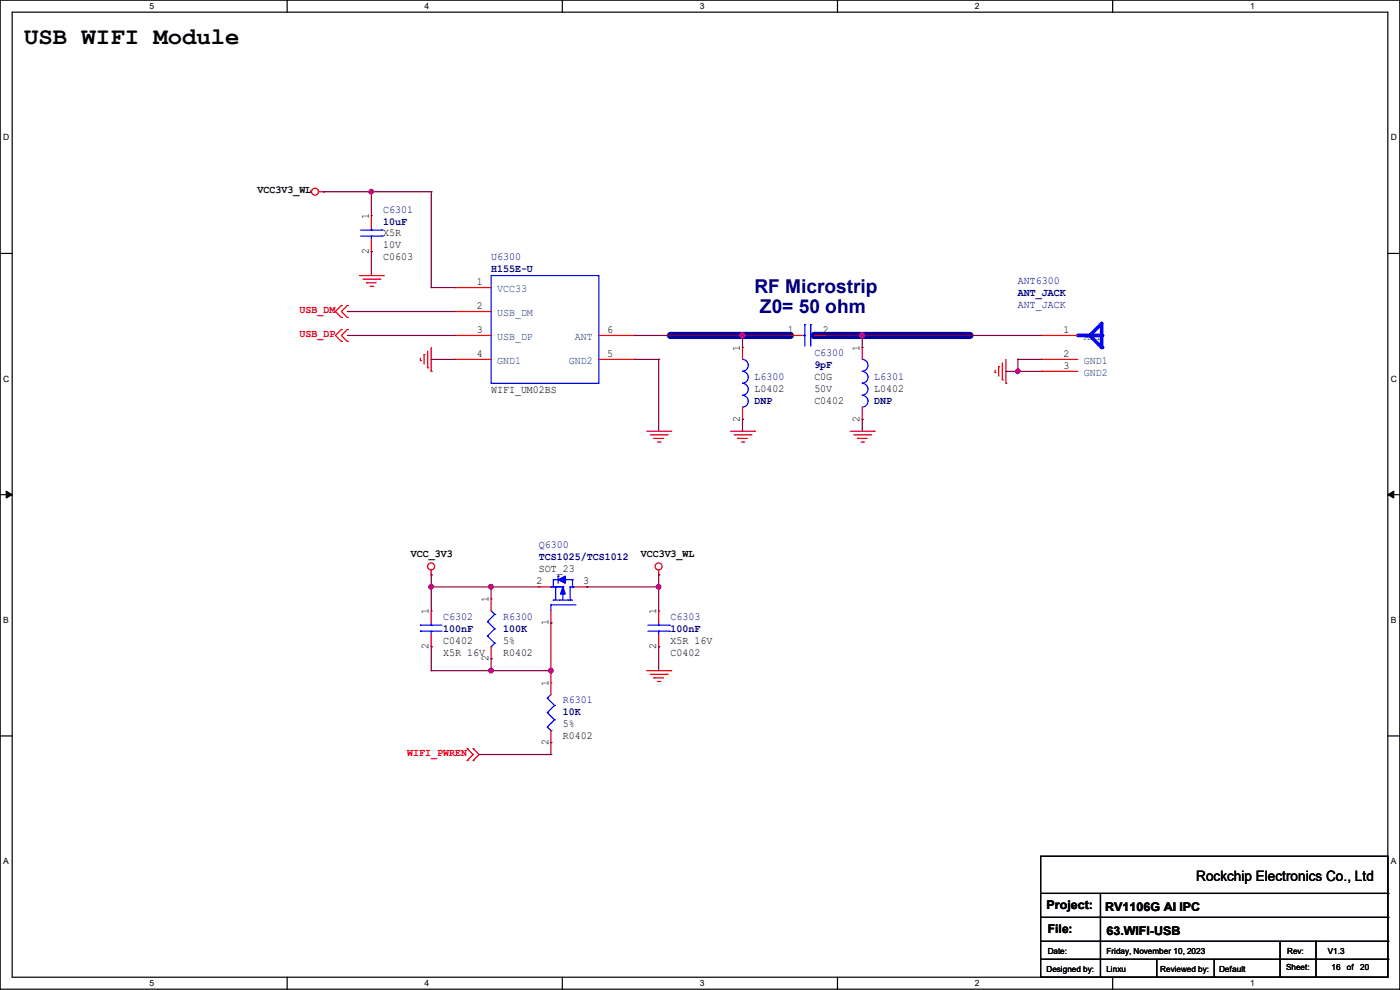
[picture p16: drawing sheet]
<svg xmlns="http://www.w3.org/2000/svg" width="297mm" height="210mm" viewBox="0 0 297 210" stroke-linecap="round" stroke-linejoin="round" font-family="sans-serif">
<defs><g id="words">
<text font-size="5.1" x="5.1" y="9.4">USB WIFI Module</text>
<g font-size="4.1" fill="#000080">
<text x="160.1" y="62.2">RF Microstrip</text>
<text x="161.2" y="66.4">Z0= 50 ohm</text>
</g>
<text font-size="3" x="253.8" y="186.9">Rockchip Electronics Co., Ltd</text>
<g font-size="2.5">
<text x="222" y="192.9">Project:</text>
<text x="222.3" y="198">File:</text>
<text x="234.5" y="193.2">RV1106G AI IPC</text>
<text x="234.7" y="198.2">63.WIFI-USB</text>
</g>
<g font-size="2.3">
<text x="54.7" y="41">VCC3V3_WL</text>
<text x="78.2" y="46.5" transform="rotate(-90 78.2 46.5)">1</text>
<text x="78.2" y="53.9" transform="rotate(-90 78.2 53.9)">2</text>
<text x="81.3" y="50.2">X5R</text>
<text x="81.3" y="52.7">10V</text>
<text x="81.3" y="55.2">C0603</text>
<text x="101.1" y="65.5">2</text>
<text x="101.1" y="60.5">1</text>
<text x="101.1" y="70.6">3</text>
<text x="128.8" y="70.6">6</text>
<text x="167.2" y="70.6">1</text>
<text x="174.5" y="70.6">2</text>
<text x="225.6" y="70.6">1</text>
<text x="101.1" y="75.7">4</text>
<text x="128.8" y="75.7">5</text>
<text x="157" y="74.5" transform="rotate(-90 157 74.5)">1</text>
<text x="182.4" y="74.5" transform="rotate(-90 182.4 74.5)">1</text>
<text x="225.6" y="75.7">2</text>
<text x="104.2" y="83.4">WIFI_UM02BS</text>
<text x="160.1" y="83.2">L0402</text>
<text x="172.8" y="80.6">C0G</text>
<text x="172.8" y="83.2">50V</text>
<text x="185.5" y="83.2">L0402</text>
<text x="225.6" y="78.2">3</text>
<text x="157" y="89.5" transform="rotate(-90 157 89.5)">2</text>
<text x="172.8" y="85.7">C0402</text>
<text x="182.4" y="89.5" transform="rotate(-90 182.4 89.5)">2</text>
<text x="87.2" y="118.2">VCC_3V3</text>
<text x="135.9" y="118.2">VCC3V3_WL</text>
<text x="113.8" y="124">2</text>
<text x="114.3" y="121.3">SOT_23</text>
<text x="123.7" y="124">3</text>
<text x="90.9" y="130.3" transform="rotate(-90 90.9 130.3)">1</text>
<text x="103.6" y="127.8" transform="rotate(-90 103.6 127.8)">1</text>
<text x="139.2" y="130.3" transform="rotate(-90 139.2 130.3)">1</text>
<text x="90.9" y="137.7" transform="rotate(-90 90.9 137.7)">2</text>
<text x="94" y="136.5">C0402</text>
<text x="106.7" y="136.5">5%</text>
<text x="116.3" y="132.6" transform="rotate(-90 116.3 132.6)">1</text>
<text x="139.2" y="137.7" transform="rotate(-90 139.2 137.7)">2</text>
<text x="142.3" y="136.5">X5R 16V</text>
<text x="94" y="139.1">X5R 16V</text>
<text x="103.6" y="140.3" transform="rotate(-90 103.6 140.3)">2</text>
<text x="106.7" y="139.1">R0402</text>
<text x="142.3" y="139.1">C0402</text>
<text x="116.3" y="145.6" transform="rotate(-90 116.3 145.6)">1</text>
<text x="119.4" y="154.3">5%</text>
<text x="116.3" y="158" transform="rotate(-90 116.3 158)">2</text>
<text x="119.4" y="156.8">R0402</text>
</g>
<g font-size="2.3" fill="#000080">
<text x="81.3" y="45.1">C6301</text>
<text x="81.3" y="47.6">10uF</text>
<text x="104.2" y="55.2">U6300</text>
<text x="104.2" y="57.8">H155E-U</text>
<text x="215.9" y="60.3">ANT6300</text>
<text x="215.9" y="62.9">ANT_JACK</text>
<text x="215.9" y="65.4">ANT_JACK</text>
<text x="172.8" y="75.6">C6300</text>
<text x="160.1" y="80.6">L6300</text>
<text x="172.8" y="78.1">9pF</text>
<text x="185.5" y="80.6">L6301</text>
<text x="160.1" y="85.7">DNP</text>
<text x="185.5" y="85.7">DNP</text>
<text x="114.3" y="116.2">Q6300</text>
<text x="114.3" y="118.7">TCS1025/TCS1012</text>
<text x="94" y="131.4">C6302</text>
<text x="106.7" y="131.4">R6300</text>
<text x="142.3" y="131.4">C6303</text>
<text x="94" y="134">100nF</text>
<text x="106.7" y="134">100K</text>
<text x="142.3" y="134">100nF</text>
<text x="119.4" y="149.2">R6301</text>
<text x="119.4" y="151.8">10K</text>
</g>
<g font-size="2.3" fill="#004080">
<text x="105.5" y="61.9">VCC33</text>
<text x="105.5" y="67">USB_DM</text>
<text x="105.5" y="77.2">GND1</text>
<text x="105.5" y="72.1">USB_DP</text>
<text x="120.7" y="77.2">GND2</text>
<text x="122" y="72.1">ANT</text>
<text x="229.9" y="72.1">ANT</text>
<text x="229.9" y="77.2">GND1</text>
<text x="229.9" y="79.7">GND2</text>
</g>
<g font-size="2.3" fill="#f00">
<text x="63.5" y="66.4">USB_DM</text>
<text x="63.5" y="71.5">USB_DP</text>
<text x="86.4" y="160.4">WIFI_PWREN</text>
</g>
<g font-size="1.8">
<text x="31.7" y="1.9">5</text>
<text x="90.1" y="1.9">4</text>
<text x="148.5" y="1.9">3</text>
<text x="206.8" y="1.9">2</text>
<text x="265.2" y="1.9">1</text>
<text x=".7" y="29.8">D</text>
<text x="295.1" y="29.8">D</text>
<text x=".7" y="80.9">C</text>
<text x="295.1" y="80.9">C</text>
<text x=".7" y="132.1">B</text>
<text x="295.1" y="132.1">B</text>
<text x=".7" y="183.3">A</text>
<text x="295.1" y="183.3">A</text>
<text x="222.3" y="202.3">Date:</text>
<text x="234.7" y="202.3">Friday, November 10, 2023</text>
<text x="273.1" y="202.3">Rev:</text>
<text x="281.7" y="202.3">V1.3</text>
<text x="31.7" y="209.2">5</text>
<text x="90.1" y="209.2">4</text>
<text x="148.5" y="209.2">3</text>
<text x="206.8" y="209.2">2</text>
<text x="222" y="206.1">Designed by:</text>
<text x="234.7" y="206.1">Linxu</text>
<text x="246.2" y="206.1">Reviewed by:</text>
<text x="258.6" y="206.1">Default</text>
<text x="265.2" y="209.2">1</text>
<text x="272.8" y="205.9">Sheet:</text>
<text x="282.5" y="205.9">16</text>
<text x="285.7" y="205.9">of</text>
<text x="288.6" y="205.9">20</text>
</g>
</g></defs>
<path d="M0 0h297v209.8h-297zM2.6 2.6h291.8v204.7h-291.8z" fill="none" stroke="#000" stroke-width=".25"/>
<g fill="#fff">
<path d="M31.7 .3h1v2h-1z"/>
<path d="M31.7 207.6h1v1.9h-1z"/>
</g>
<path d="M60.9 0v2.6M60.9 207.3v2.5" fill="none" stroke="#000" stroke-width=".25"/>
<g fill="#fff">
<path d="M90.1 .3h1v2h-1z"/>
<path d="M90.1 207.6h1v1.9h-1z"/>
</g>
<path d="M119.3 0v2.6M119.3 207.3v2.5" fill="none" stroke="#000" stroke-width=".25"/>
<g fill="#fff">
<path d="M148.5 .3h.9v2h-.9z"/>
<path d="M148.5 207.6h.9v1.9h-.9z"/>
</g>
<path d="M177.7 0v2.6M177.7 207.3v2.5" fill="none" stroke="#000" stroke-width=".25"/>
<g fill="#fff">
<path d="M206.8 .3h1v2h-1z"/>
<path d="M206.8 207.6h1v1.9h-1z"/>
</g>
<path d="M236.1 0v2.6M236.1 207.3v2.5" fill="none" stroke="#000" stroke-width=".25"/>
<g fill="#fff">
<path d="M265.2 .3h1v2h-1z"/>
<path d="M265.2 207.6h1v1.9h-1z"/>
<path d="M.7 28.2h1.2v1.9h-1.2z"/>
<path d="M295.1 28.2h1.2v1.9h-1.2z"/>
<path d="M.7 79.3h1.2v2h-1.2z"/>
<path d="M295.1 79.3h1.2v2h-1.2z"/>
</g>
<path d="M0 53.8h2.6M294.4 53.8h2.6" fill="none" stroke="#000" stroke-width=".25"/>
<g fill="#fff">
<path d="M.7 130.5h1.2v2h-1.2z"/>
<path d="M295.1 130.5h1.1v2h-1.1z"/>
</g>
<path d="M0 104.9h2.6M294.4 104.9h2.6" fill="none" stroke="#000" stroke-width=".25"/>
<path d="M1.3 104.2l1.3 .7-1.3 .8zM294.4 104.9l1.3-.7v1.5z" fill="#000" stroke="#000" stroke-width=".21"/>
<g fill="#fff">
<path d="M.7 181.7h1.2v2h-1.2z"/>
<path d="M295.1 181.7h1.1v2h-1.1z"/>
</g>
<path d="M0 156.1h2.6M294.4 156.1h2.6" fill="none" stroke="#000" stroke-width=".25"/>
<path d="M142.3 71.2h25.4" fill="none" stroke="#0000a0" stroke-width="1.5"/>
<circle cx="142.3" cy="71.2" r=".76" fill="#0000a0"/>
<path d="M172.8 71.2h33" fill="none" stroke="#0000a0" stroke-width="1.5"/>
<circle cx="172.8" cy="71.2" r=".76" fill="#0000a0"/>
<g fill="none" stroke="#f00" stroke-width=".25">
<path d="M67.6 40.7h1M68.6 40.7h.1M76.2 58.5h5.1M77 59.2h3.6M77.8 60h.1M77.8 60h2M80.6 59.2h.1M81.3 58.5h.1M72.4 64.8h.1M72.4 67.4h.1M72.4 69.9h.1M72.4 72.4h.1"/>
<path d="M72.4 64.8l-1.2 1.3 1.2 1.3M72.4 69.9l-1.2 1.3 1.2 1.2M73.7 64.8h.1M73.7 67.4h.1M73.7 69.9h.1M73.7 72.4h.1M73.7 64.8l-1.3 1.3 1.3 1.3M73.7 69.9l-1.3 1.3 1.3 1.2M78.5 60.7h.5M79 60.7h.1M89.2 76.5h.1M89.2 76v.5"/>
<path d="M90 75.2h.1M90 75.2v2.1M90.7 78h.1M90.7 74.5v3.5M91.5 78.8h.1M91.5 73.7v5.1M167.7 71.2h.1M167.7 71.2h2.5M172.8 71.2h2.5M175.3 71.2h.1M182.9 73.7h.1M182.9 73.7v2.5"/>
<path d="M211.1 79h.1M211.1 78.5v.5M211.9 77.8h.1M211.9 77.8v2M212.6 77v3.6M213.4 76.2v5.1M137.2 91.5h5.1M138 92.2h3.5M138.7 93h.1M138.7 93h2.1M139.5 93.8h.5M140 93.8h.1"/>
<path d="M141.5 92.2h.1M142.3 91.5h.1M155 91.5h5.1M155.7 92.2h3.6M156.5 93h.1M156.5 93h2M157.3 93.8h.5M157.8 93.8h.1M159.3 92.2h.1M160.1 91.5h.1M180.4 91.5h5.1M181.1 92.2h3.6"/>
<path d="M181.9 93h.1M181.9 93h2M182.7 93.8h.5M182.9 88.9h.1M182.9 86.4v2.5M183.2 93.8h.1M184.7 92.2h.1M185.5 91.5h.1M212.6 80.6h.1M213.4 81.3h.1M91.5 122h.1M91.5 129.6h.1"/>
<path d="M91.5 137.2h.1M91.5 120.9v1.1M91.5 129.6v2.5M91.5 134.7v2.5M104.2 127h.1M104.2 139.7h.1M104.2 127v2.6M104.2 137.2v2.5M139.7 122h.1M139.7 120.9v1.1M99.1 158.8h.1M99.1 158.8l1.3 1.3-1.3 1.2"/>
<path d="M100.4 158.8h.1M100.4 158.8l1.2 1.3-1.2 1.2M116.9 144.8h.1M116.9 157.5h.1M116.9 144.8v2.6M116.9 155v2.5M137.2 142.3h5.1M138 143h3.5M138.7 143.8h.1M138.7 143.8h2.1M139.5 144.6h.5M140 144.6h.1"/>
<path d="M141.5 143h.1M142.3 142.3h.1M99.1 161.3h.1M100.4 161.3h.1"/>
<circle cx="66.8" cy="40.7" r=".74"/>
<circle cx="91.5" cy="120.2" r=".74"/>
<circle cx="139.7" cy="120.2" r=".74"/>
</g>
<g fill="none" stroke="#000" stroke-width=".25">
<path d="M220.8 181.7h73.6v25.6h-73.6zM220.8 189.5h73.6M220.8 194.6h73.6M220.8 199.7h73.6M233.5 189.5v17.8M271.6 199.7v7.6M279.2 199.7v7.6M294.4 189.5h.1M294.4 194.6h.1M294.4 199.7h.1M220.8 203.5h73.6M233.5 207.3h.1"/>
<path d="M245.4 207.3h.1M245.4 203.5v3.8M257.6 207.3h.1M257.6 203.5v3.8M271.6 207.3h.1M279.2 207.3h.1M294.4 203.5h.1"/>
</g>
<g fill="none" stroke="#00f" stroke-width=".25">
<path d="M170.2 71.2h.5M170.7 71.2h.1M170.7 68.9h.1M170.7 68.9v4.5M172 68.9h.1M172 71.2h.1M172 71.2h.8M172 68.9v4.5M182.9 76.2a1.25 1.25 0 0 1 1.3 1.3 1.25 1.25 0 0 1-1.3 1.2 1.27 1.27 0 0 1 1.3 1.3 1.27 1.27 0 0 1-1.3 1.3M182.9 81.3a1.25 1.25 0 0 1 1.3 1.3 1.25 1.25 0 0 1-1.3 1.2M182.9 83.9a1.25 1.25 0 0 1 1.3 1.2 1.25 1.25 0 0 1-1.3 1.3M89.2 133.9h.1"/>
<path d="M89.2 132.6h.1M89.2 133.9h4.6M89.2 132.6h4.6M91.5 132.6h.1M91.5 133.9h.1M91.5 132.1v.5M91.5 133.9v.8M103.4 131.9h.1M103.4 134.9h.1M103.4 131.9l1.5 1.5M103.4 134.9l1.5 1.5M104.2 137.2h.1"/>
<path d="M104.2 129.6l.7 .7M104.9 130.3h.1M104.9 133.4h.1M104.9 136.4h.1M104.9 130.3l-1.5 1.6M104.9 133.4l-1.5 1.5M104.9 136.4l-.7 .8M116.1 148.1h.1M116.1 151.2h.1M116.1 154.2h.1M116.1 148.1l1.5 1.5M116.1 151.2l1.5 1.5"/>
<path d="M116.1 154.2l.8 .8M116.9 155h.1M116.9 147.4l-.8 .7M117.6 149.6h.1M117.6 152.7h.1M117.6 149.6l-1.5 1.6M117.6 152.7l-1.5 1.5"/>
</g>
<path d="M228.6 71.2h5.1" fill="none" stroke="#00f" stroke-width=".76"/>
<circle cx="233.7" cy="71.2" r=".38" fill="#00f"/>
<path d="M233.7 68.6v5.1" fill="none" stroke="#00f" stroke-width=".76"/>
<circle cx="233.7" cy="73.7" r=".38" fill="#00f"/>
<path d="M231.2 71.2l2.5 2.5" fill="none" stroke="#00f" stroke-width=".76"/>
<circle cx="231.2" cy="71.2" r=".38" fill="#00f"/>
<path d="M233.7 68.6l-2.5 2.6" fill="none" stroke="#00f" stroke-width=".76"/>
<circle cx="231.2" cy="71.2" r=".38" fill="#00f"/>
<g fill="none" stroke="#f00" stroke-width=".25">
<path d="M78.8 45.8h.1M78.8 53.4h.1M78.8 45.8v2.5M78.8 50.8v2.6M96.6 76.2h.1M96.6 71.2h.1M96.6 66.1h.1M96.6 61h.1M96.6 71.2h7.6M96.6 76.2h7.6M96.6 66.1h7.6M96.6 61h7.6"/>
<path d="M127 71.2h7.7M127 76.2h7.7M134.7 71.2h.1M134.7 76.2h.1M157.5 73.7h.1M157.5 73.7v2.5M221 71.2h.1M221 76.2h.1M221 78.8h.1M221 71.2h7.6M221 76.2h7.6M221 78.8h7.6"/>
<path d="M157.5 88.9h.1M157.5 86.4v2.5M114.3 124.5h.1M114.3 124.5h2.6M116.9 132.1h.1M116.9 129.6v2.5M122 124.5h2.5M124.5 124.5h.1M139.7 129.6h.1M139.7 137.2h.1M139.7 129.6v2.5M139.7 134.7v2.5"/>
</g>
<g fill="none" stroke="#00f" stroke-width=".25">
<path d="M76.5 50.1h4.6M76.5 48.8h4.6M78.8 48.8h.1M78.8 50.1h.1M78.8 48.3v.5M78.8 50.1v.7M81.1 50.1h.1M81.1 48.8h.1M104.2 58.5h22.8v22.8h-22.8zM157.5 76.2a1.25 1.25 0 0 1 1.3 1.3 1.25 1.25 0 0 1-1.3 1.2 1.27 1.27 0 0 1 1.3 1.3 1.27 1.27 0 0 1-1.3 1.3M157.5 81.3a1.25 1.25 0 0 1 1.3 1.3 1.25 1.25 0 0 1-1.3 1.2M157.5 83.9a1.25 1.25 0 0 1 1.3 1.2 1.25 1.25 0 0 1-1.3 1.3"/>
<path d="M116.9 124.5h.1M116.9 128.3h.1M116.9 124.5h2.5M116.9 128.3v1.3M116.9 128.3h5.1M117.4 127.3h.1M117.4 123h.1M117.4 124.5h.1M117.4 127.3h1M117.4 123h1M117.4 123v1.5M117.9 124.5h.1"/>
<path d="M117.9 124.5v2.8M118.4 122.2h.1M118.4 122.2v1.5M118.7 127.3h.1M118.7 127.3h1.5M119.4 124.5h.1M119.4 125.8h.1M119.4 124.5v1M119.4 125.8v1.5M119.9 123h.1M119.9 123h1.6M120.4 127.3h.1"/>
<path d="M120.4 127.3h1.1M120.9 127.3h.1M120.9 124.5h.1M120.9 124.5h1.1M120.9 124.5v2.8M121.5 124.5h.1M121.5 123h.1M121.5 123v1.5M122 128.3h.1M137.5 133.9h4.5M137.5 132.6h4.5M139.7 132.6h.1"/>
<path d="M139.7 133.9h.1M139.7 132.1v.5M139.7 133.9v.8M142 133.9h.1M142 132.6h.1"/>
</g>
<g fill="#00f" stroke="#00f" stroke-width=".25">
<path d="M119.4 124.5l.5 1.5h-1z"/>
<path d="M118.4 123l1.5-.8v1.5z"/>
</g>
<g fill="none" stroke="#800040" stroke-width=".25">
<path d="M68.6 40.7h.1M68.6 40.7h22.9M78.8 40.7h.1M78.8 53.4h.1M78.8 40.7v5.1M78.8 53.4v5.1M91.5 40.7h.1M91.5 40.7v20.3M73.7 66.1h.1M73.7 71.2h.1M73.7 71.2h22.9M73.7 66.1h22.9"/>
<path d="M91.5 61h.1M91.5 76.2h.1M91.5 76.2h5.1M91.5 61h5.1M134.7 76.2h.1M134.7 71.2h.1M134.7 76.2h5M134.7 71.2h33M139.7 76.2h.1M139.7 76.2v15.3M157.5 71.2h.1M157.5 71.2v2.5"/>
<path d="M175.3 71.2h.1M175.3 71.2h45.7M182.9 71.2h.1M182.9 71.2v2.5M213.4 78.8h.1M213.4 78.8h7.6M215.9 78.8h.1M215.9 76.2h.1M215.9 76.2h5.1M215.9 76.2v2.6M157.5 88.9h.1M157.5 88.9v2.6"/>
<path d="M182.9 88.9h.1M182.9 88.9v2.6M91.5 124.5h.1M91.5 137.2h.1M91.5 122h.1M91.5 124.5h22.8M91.5 122v7.6M91.5 137.2v5.1M104.2 139.7h.1M104.2 124.5h.1M104.2 124.5v2.5M104.2 139.7v2.6"/>
<path d="M116.9 132.1h.1M116.9 132.1v12.7M124.5 124.5h.1M124.5 124.5h15.2M139.7 124.5h.1M139.7 137.2h.1M139.7 122h.1M139.7 122v7.6M139.7 137.2v5.1M91.5 142.3h.1M91.5 142.3h25.4M104.2 142.3h.1"/>
<path d="M116.9 142.3h.1M116.9 157.5h.1M116.9 157.5v2.6M101.6 160.1h15.3M116.9 160.1h.1"/>
</g>
<g fill="#f0f" stroke="#f0f" stroke-width=".25">
<circle cx="215.9" cy="78.8" r=".49"/>
<circle cx="182.9" cy="71.1" r=".49"/>
<circle cx="157.5" cy="71.1" r=".49"/>
<circle cx="139.7" cy="124.5" r=".49"/>
<circle cx="104.2" cy="124.5" r=".49"/>
<circle cx="91.5" cy="124.5" r=".49"/>
<circle cx="116.9" cy="142.3" r=".49"/>
<circle cx="104.2" cy="142.3" r=".49"/>
<circle cx="78.8" cy="40.7" r=".49"/>
</g>
<use href="#words"/>
</svg>
